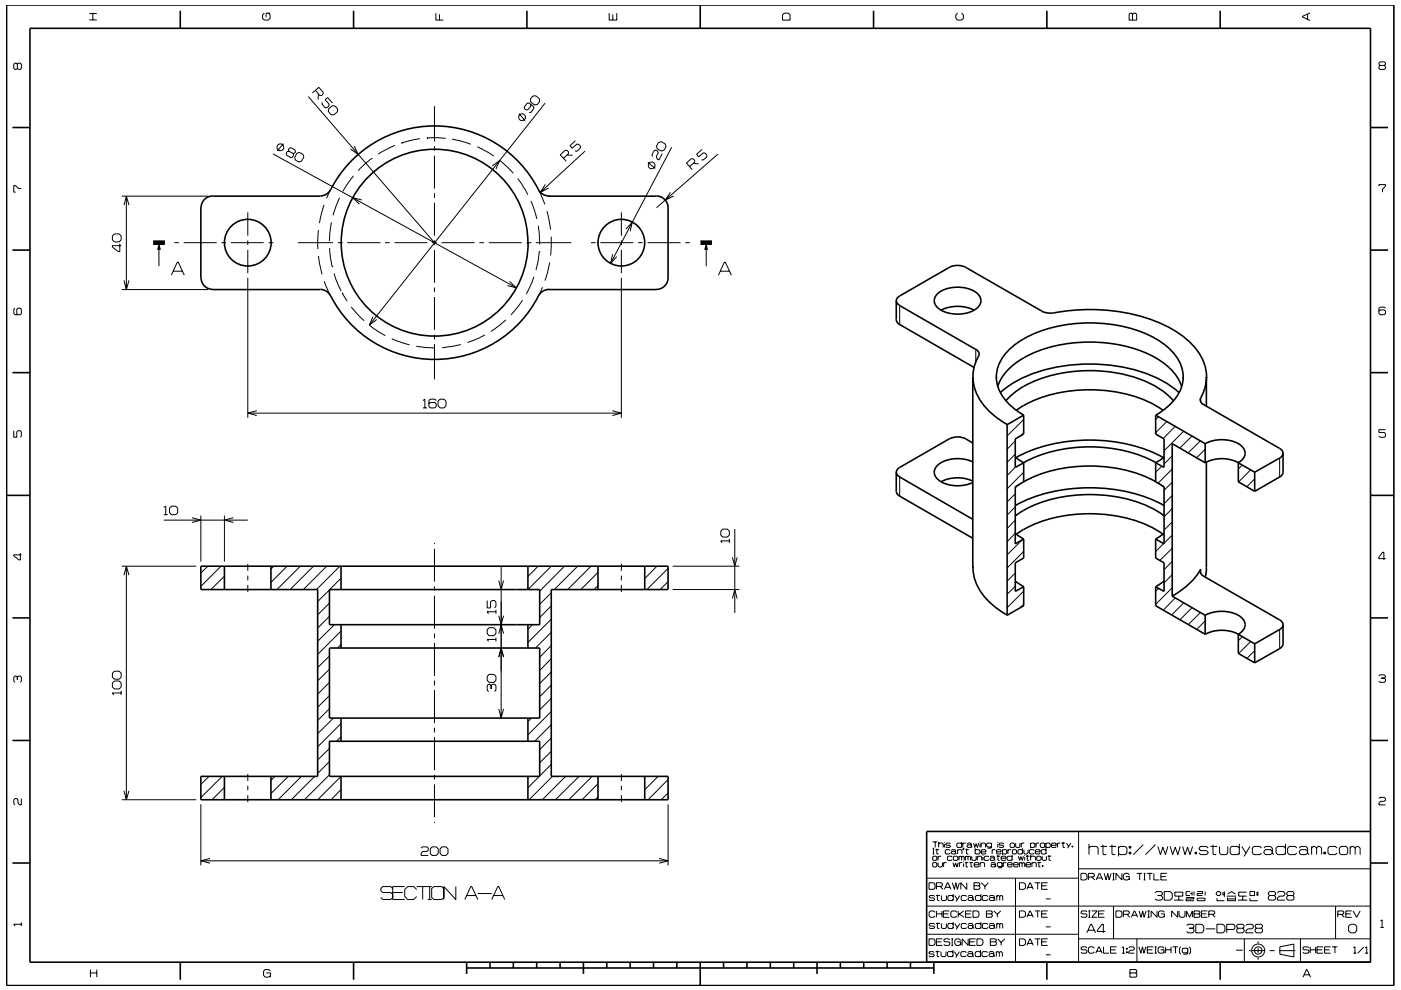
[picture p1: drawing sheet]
<svg xmlns="http://www.w3.org/2000/svg" width="297mm" height="210mm" viewBox="0 0 297 210" stroke-linecap="round" stroke-linejoin="round" font-family="sans-serif">
<g fill="none" stroke="#000" stroke-width=".21">
<path d="M3.7 13.6l-.3-.2h-.2l-.3 .2v.9l.3 .2 .5-.2M3.7 13.6l.2-.2h.4l.2 .2v.9l-.2 .2h-.4l-.2-.2M3.7 13.6v.9M18.9 4.2h1.6M18.9 2.9h1.6M19.7 2.9v1.3M56 2.8l-.3 .4v.7l.3 .4h.9l.4-.4v-.7l-.4-.4M57.3 2.8h-.9v.9M66.9 19.2l.9 1 .4 .1 .3-.3v-.4l-.9-1.1-1.4 1.2M67.5 19.9l-.1 1.2M92.4 2.8v1.5h1.6M93.2 3v1.3"/>
<path d="M129.2 2.8v1.5h1.6v-1.5M129.9 3v1.3M166.3 2.8h.8l.4 .4v1.1h-1.6v-1.1zM203 2.8l-.4 .4v.7l.4 .4h.9l.4-.4v-.7l-.4-.4M239.6 2.8h.3l.2 .2 .3-.2h.3l.3 .2v1.3h-1.6v-1.3zM240.1 3v1.3M277.2 3v1.1M277.7 2.7l-1.6 .8v.1l1.6 .8M292.6 13.9l-.2-.3v-.2l.2-.3h.9l.2 .3v.2l-.2 .3M292.6 13.9l-.2 .2v.4l.2 .2h.9l.2-.2v-.4l-.2-.2M292.6 13.9h.9M57.9 32.6l51.6 28.4"/>
<path d="M60.1 30.5l-1.3 1.5M61.3 32.1l-.1-.4 .1-.3 .4-.1 .8 .5 .1 .4-.1 .3h-.4M61.3 32.1l.8 .4M61.3 32.1l-.4 .1-.2 .3 .1 .4 .9 .5 .4-.1 .1-.4-.1-.4M62.9 32.5l.6-.2 .8 .5 .1 .5-.5 .9-.5 .2-.8-.5-.1-.5zM65.4 20.5l26.7 31M68.3 21.7v.4l.6 .7h.4l.4-.3 .1-.4-.9-1 .6-.4 1 1.1M69.7 23.1l.7-.7 .6 .1 .6 .6-.1 .6-.7 .7-.6-.1-.6-.6zM74.9 37.3l-2.2 3.3M75.1 31l.8 1.8-1.6-1.2M78.9 33.6l-1 .7-2 1.9M83.7 30.9l-3.5 1.8"/>
<path d="M85.1 30.3h.1M89 29.4l-3.9 .9M90.5 29.3h.1M90.5 29.3l2.5-.1 1.5 .1M92.1 22.5v7.5M92.1 31v1M92.1 33v7M96 29.5h.1M96 29.5l2 .5 1.8 .6M101.2 31.2l1.8 .8 1.7 1.1M104.4 35.2l1.6-1.2-.8 1.8M105.9 34l2.9 2.7"/>
<path d="M109.8 37.9l2.1 3.4M110 24.1l1.3 1.5M110.1 24.4v.1M112.5 22.1l.1 .4-.7 .8h-.4l-.3-.2v-.4l.6-.8 .4-.1 1 .8v.4l-.6 .8-.4 .1M113 20.4l.6-.1 .7 .6 .1 .6-.5 .7-.6 .1-.8-.7-.1-.6zM115.6 21.9l-37.3 47.1M115.6 39.1l-1 1.7 1.7-.9M119.5 33.6l1-1v-.4l-.3-.3h-.4l-1 .9 1.3 1.4M120.2 32.9h1.2M122 29.8l-1.1 1.1 .4 .5 1-.8h.4l.4 .4v.4l-.8 .7-.4-.1M124 32l-9.4 8.8M137.4 34.5l1.5 1.2"/>
<path d="M137.5 34.8h.1M139.6 30.2l.6-.1 .9 .4 .1 .6-.4 .7-.6 .2-.8-.4-.2-.6zM140.4 32.6l-.7 1.3-.4-.2-.2-.5 .5-.8-.2-.4-.3-.2-.4 .2-.5 .8 .1 .4M142.4 31.2l-12.9 24.7M146.2 35.3l1.1-.9v-.4l-.3-.3h-.4l-1.1 .9 1.3 1.4M146.9 34.7l1.2 .1M148.8 31.7l-1.1 1 .4 .6 1-.9 .4 .1 .4 .4v.4l-.8 .6h-.4M152.2 32.7l-13 11.4M292.4 39.5v-.3h1.3v.3l-.6 .6v.7M4.5 40h-.6l-.6-.6h-.4v1.4h.4M24.3 49.6h1l.4 .4v.9l-.4 .4h-1l-.5-.4v-.9zM25.4 51.7v1.7h-.3l-1.3-1v-.3h1.9"/>
<path d="M25.8 41.6h18.3M26.3 43.5l.5-1.9 .5 1.9M26.3 59.5l.5 1.9 .5-1.9M26.8 41.6v19.8M33.7 51.5v5M35.9 51.5h.1M36.3 58.4l1.3-2.8h.2l1.3 2.8M36.7 57.5h1.9M37 51.5h.9M38.9 51.5h7M46.9 51.5h1M48.9 51.5h7"/>
<path d="M52.5 45v5M52.5 51v1M52.5 53v4.9M52.5 58.9v29.7M56.9 51.5h1.1M58.9 51.5h.1M63.2 51.5h7.4M67.5 48.8l-.1 4M67.5 54.3l.8 3.9M68.7 43.5l-.6 1.9-.4 1.9M68.7 59.6l1.4 3.1M69.9 52.6l.1 1.8 .4 2.2"/>
<path d="M70.1 40.3l-.8 1.8M70.3 47.2l-.5 3.9M70.4 56.6h.1M70.8 58l1.5 3.7M71.6 51.5h1M72 41.9l-.8 1.9-.6 1.9M73.6 51.5h7M76.7 42.4l-1.9-.5 1.4 1.4M81.6 51.5h1M83.7 51.5h6.9M91.6 51.5h1M92.1 41v1"/>
<path d="M92.1 43v7M92.1 51v1M92.1 53v7M93.6 51.5h7M101.6 51.5h1M103.6 51.5h7M108 59.7l1.5 1.3-1.9-.4M111.6 51.5h1M112.6 42.6l1.2 3.8M113.2 58.7l-1.6 3.7M113.6 51.5h7.5M114.1 47.9l.3 4"/>
<path d="M114.2 40.3l1.3 3M114.3 53.4h.1M114.3 53.4l-.3 2.4-.4 1.5M115.9 44.8l.8 3.9M116.5 55.7l-.4 2.2-.6 1.6M116.8 50.2v4M125.3 51.5h1M127.3 51.5h7M129.9 53.9l-.4 2 1.3-1.5M131.7 45v5M131.7 51v1M131.7 53v4.9"/>
<path d="M131.7 58.9v29.7M132.7 48.6l1.4-1.5-.5 2M135.3 51.5h1M137.3 51.5h7M142.2 40.8l-1.1 1.7 1.7-.9M145.3 51.5h1M149.7 51.5v5M152.3 58.4l1.3-2.8h.2l1.3 2.8M152.7 57.5h1.9M3.2 65.4l-.3 .2v.9l.3 .3h1.1l.2-.3v-.9l-.2-.2h-.5l-.2 .2v.9l.2 .3M25.8 61.4h18.3M72.6 62.2h.1"/>
<path d="M72.6 62.2l1 1.7M74.5 65.1l2.7 2.9M78.4 69l3.3 2.2M79.1 67.1l-.8 1.9 1.6-1.2M83.1 71.8l1.3 .6 2.4 .7M88.3 73.4l3.9 .4M92.1 61v1M92.1 63v7M92.1 71v1M92.1 73v7.5M97.7 73.1l-3.9 .6M102.8 71l-1.3 .7-2.4 .9"/>
<path d="M107.3 67.9l-3.2 2.4M110.8 63.7l-2.5 3.1M115 60.9l-.8 1.8M190.8 64.8v4M206.9 74.1v2.7M293.7 65.4l-.2-.3h-.9l-.2 .3v1.1l.2 .3h.9l.2-.3v-.5l-.2-.3h-.9l-.2 .3M2.9 91.3v1.4h.7v-1.1l.2-.3h.5l.2 .3v.9l-.2 .2M52.5 87.6h79.2M54.4 87.1l-1.9 .5 1.9 .5M89.7 85l.4-.3v1.8M89.7 86.5h.8M92.5 85l-.3-.3h-1l-.3 .3v1.2l.3 .3h1l.3-.3v-.5l-.3-.3h-1l-.3 .3"/>
<path d="M92.9 85.1l.4-.4h.8l.5 .4v1l-.5 .4h-.8l-.4-.4zM129.8 87.1l1.9 .5-1.9 .5M215.3 99.1l-1.8 1.8M215.3 96.3l-1.8 1.8M215.3 93.5l-1.8 1.8M217 91.8l-.7 .7M217 89l-3.5 3.5M245.6 88.4l-.6 .6M246.3 98.9l-1.3 1.3M247.4 89.4l-2.4 2.4M248.5 96.7l-1.7 1.7M248.5 99.5l-3 3"/>
<path d="M249.2 90.4l-2.6 2.6M250.9 91.5l-4.1 4.1M252.7 92.5l-2.6 2.5M254.5 93.5l-2.6 2.5M254.6 84.4v.9M255.5 98.1h.1M255.5 95.3l-1.8 1.8M263.4 98.6l-.9 .9M265.2 99.6l-2.6 2.6M271.3 97.2v4M293.7 91.1h-1.3v.6h1.1l.2 .3v.5l-.2 .2h-.9l-.2-.2M4.3 117.3v1.5h-.2l-1.2-.9v-.2h1.6"/>
<path d="M34.7 110.3h17.8M34.7 107.6l.4-.2v1.8M34.7 109.2h.9M35.9 107.8l.5-.4h.9l.4 .4v.9l-.4 .5h-.9l-.5-.5zM40.7 109.8l1.9 .5-1.9 .5M42.6 109.3v9.8M47.6 109.3v9.8M49.5 109.8l-1.9 .5 1.9 .5M52.5 119.6v1.5M92.1 115.1v.3M92.1 116.4v7M131.7 119.6v1.5"/>
<path d="M153.2 112.2h1l.4 .4v.9l-.4 .4h-1l-.4-.4v-.9zM154.6 114.7h-1.8l.3 .4M154.6 114.3v.8M155.3 118.2l.5 1.9 .5-1.9M155.8 112.2v17.8M190.8 101.2v4M215.3 113.1l-1.8 1.8M215.3 110.3l-1.8 1.8M215.3 107.5l-1.8 1.8M215.3 104.7l-1.8 1.8M216.7 114.5l-3.2 3.2M217 102.2l-1.7 1"/>
<path d="M217 117l-3.5 3.5M217 100.2l-3.5 3.5M245 102.2l1.8 1M246.7 115.3l-1.7 1.7M248.5 119.1l-1.7 1.7M248.5 116.3l-2.6 2.6M248.5 110.7l-1.7 1.7M248.5 107.9l-1.7 1.7M248.5 105.1l-1.7 1.7M248.5 102.3l-1.7 1.7M248.5 113.5l-1.7 1.7M266 101.6l-1.6 1.6"/>
<path d="M293.8 118.5h-1.5v-.3l.9-1.1h.2v1.6M25.8 120.1h15.8M26.3 122l.5-1.9 .5 1.9M26.8 120.1v49.5M44.1 120.1l-1.5 1.4M46.9 120.1l-4.3 4.3M47.6 125h-.1M47.6 122.2l-2.9 2.8M52.5 122.1v1M52.5 124.1v1.5M58.1 120.1l-.7 .6M60.9 120.1l-3.5 3.4"/>
<path d="M63.7 120.1l-5 4.9M66.5 120.1l-5 4.9M69.3 120.1l-5 4.9M69.8 139.1l-2.4 2.5M69.8 130.7l-2.4 2.5M69.8 127.9l-2.4 2.5M69.8 125.1l-2.4 2.5M70.9 132.5l-3.5 3.5M72 120.1l-4.9 4.9M72.3 133.9l-4.9 4.9M72.3 122.6l-2.4 2.4M72.3 136.6l-.8 .8"/>
<path d="M92.1 124.4v.9M92.1 126.4v6.9M92.1 134.4v1M92.1 136.4v7M103.3 127.4v1.5h.7v-1.2l.3-.3h.6l.3 .3v.9l-.3 .3M103.7 133.1h1l.5 .5v.8l-.5 .4h-1l-.4-.4v-.8zM105.2 135.6h-1.9l.3 .5M105.2 129.3v.9M105.2 135.2v.9M105.2 129.7h-1.9l.3 .5M105.7 130.6l.6 1.9 .5-1.9M105.7 123.1l.6 1.9 .5-1.9"/>
<path d="M105.8 139.4l.5-1.9 .5 1.9M105.8 134.4l.5-1.9 .5 1.9M106.3 120.1v32.2M112.9 132.5l-1 1M114.1 120.1l-2.2 2.2M116.9 134.1l-3.4 3.3M116.9 131.3l-5 5M116.9 128.5l-2.5 2.5M116.9 120.1l-5 4.9M116.9 139.7l-2.5 2.5M116.9 136.9l-2.5 2.5M116.9 125.7l-2.5 2.5"/>
<path d="M119.7 120.1l-5.3 5.3M122.5 120.1l-5 4.9M125.3 120.1l-4.9 4.9M126.8 124.2l-.9 .8M126.8 121.4l-3.7 3.6M131.7 122.1v1M131.7 124.1v1.5M139.3 120.1l-2.6 2.6M141.6 123.4l-1.6 1.6M141.6 120.6l-4.4 4.4M142.6 120.1h14.2M142.6 125h14.2"/>
<path d="M155.3 127l.5-2 .5 2M215.3 124.3l-1.8 1.8M215.3 121.5l-1.8 1.8M217 128.2l-.7 .7M217 125.4l-3.5 3.5M245.7 124.8l-.7 .6M248.5 124.7l-3.5 3.5M248.5 121.9l-1.7 1.8M249.2 126.8l-2.6 2.6M251 127.8l-2.6 2.6M252.7 128.9l-2.5 2.5M254.5 129.9l-2.5 2.6"/>
<path d="M254.6 120.8v.8M255.5 134.5h.1M255.5 131.7l-1.8 1.8M263.4 135l-.9 .9M265.2 136.1l-2.6 2.5M266 138l-1.6 1.7M271.3 133.5v4.1M3.7 143.6l-.3-.2h-.2l-.3 .2v.9l.3 .2M3.7 143.6l.2-.2h.4l.2 .2v.9l-.2 .2M3.7 143.6v.6M23.8 142.8l.5-.4h1l.4 .4v.8l-.4 .5h-1l-.5-.5zM23.8 144.9l.5-.5h1l.4 .5v.8l-.4 .4h-1l-.5-.4z"/>
<path d="M25.7 146.5v.9M25.7 147h-1.9l.3 .4M69.8 144.7l-2.4 2.5M69.8 158.7l-2.4 2.5M69.8 150.3l-2.4 2.5M69.8 147.5l-2.4 2.5M69.8 141.9l-2.4 2.5M70.7 152.3l-3.3 3.3M72.3 153.5l-4.9 4.9M72.3 156.3l-1 .9M92.1 144.4v1M92.1 146.3v7.1"/>
<path d="M92.1 154.3v1.1M92.1 156.4v7M103.7 143h1l.5 .5v.8l-.5 .4h-1l-.4-.4v-.8zM104.1 145.4l.3-.3h.5l.3 .3v1l-.3 .3M104.1 145.4l-.3-.3h-.2l-.3 .3v1l.3 .3M104.1 145.4v.7M105.7 150.4l.6 1.9 .5-1.9M112.7 152.3l-.8 .8M116.9 148.1l-2.5 2.5M116.9 145.3l-2.5 2.5M116.9 159.3l-2.5 2.5M116.9 156.5l-2.5 2.5"/>
<path d="M116.9 153.7l-3.5 3.5M116.9 150.9l-5 5M116.9 142.5l-2.5 2.5M292.4 143.4l.2-.3h.9l.2 .3v.2l-.2 .2M292.9 143.8h.6M293.5 143.8l.2 .3v.4l-.2 .2h-.9l-.2-.2M4.5 169.4v1.3h-.3l-.4-.4v-.7l-.2-.2h-.4l-.3 .2v.9l.3 .2M25.8 169.6h15.8M26.3 167.7l.5 1.9 .5-1.9M42.6 170.6v12.9M44.3 164.7l-1.7 1.7M47.1 164.7l-4.5 4.5"/>
<path d="M47.6 167l-2.6 2.6M52.5 164.2v1.4M52.5 166.7v.9M52.5 168.6v1.5M58.3 164.7l-.9 .8M61.1 164.7l-3.7 3.6M63.9 164.7l-4.9 4.9M66.7 164.7l-4.9 4.9M69.8 161.5l-2.4 2.5M69.8 164.3l-5.2 5.3M72.3 167.5l-2.1 2.1M72.3 164.7l-4.9 4.9"/>
<path d="M89.3 179.9l.2-.3h1l.3 .3v.4l-.3 .3h-.8l-.4 .4v.4h1.5M91.6 179.6h.9l.4 .4v1l-.4 .4h-.9l-.4-.4v-1zM92.1 164.4v.9M92.1 166.4v6.9M92.1 174.4v.2M93.7 179.6h.9l.4 .4v1l-.4 .4h-.9l-.4-.4v-1zM114.3 164.7l-2.4 2.4M116.9 162.1l-2.5 2.5M117.1 164.7l-4.9 4.9M119.9 164.7l-4.9 4.9M122.8 164.7l-5 4.9M125.6 164.7l-5 4.9"/>
<path d="M126.8 169l-.6 .6M126.8 166.2l-3.4 3.4M131.7 164.2v1.4M131.7 166.7v.9M131.7 168.6v1.5M136.7 164.7h.1M139.5 164.7l-2.8 2.8M141.6 168.2l-1.4 1.4M141.6 165.4l-4.2 4.2M141.6 170.6v12.9M197.7 178.6h1M197.7 179.9h.4"/>
<path d="M197.9 179.9v1.2M198.3 178.6v1.1M198.6 180v1.1h.4M199 179l.2-.2h.6l.2 .2v.7M199 178.6v1.1M200.2 178.6v.1M200.2 179v.7M201.5 179l-.2-.2h-.6l-.2 .3 .2 .2h.6l.2 .3-.2 .1h-.6l-.2-.1M203.9 179l-.2-.2h-.7l-.1 .2v.6l.1 .1h.7l.2-.1M203.9 178.6v1.1M204.1 178.8v.9M204.2 179.9h.2l-.2 .4z"/>
<path d="M204.3 179.9l-.1 .4M204.8 178.8h-.5l-.2 .2M204.9 180v1.1h.4M205 179l.2-.2h.6l.2 .2v.6M206 179.4l-.2-.2h-.6l-.2 .2 .2 .3h.6l.2-.1M206 179.6l.1 .1M206.4 178.8l.3 .9 .3-.8 .2 .8 .3-.9M206.8 179.9v1.2M207.8 178.6v.1M207.8 179v.7M208 179l.2-.2h.5l.3 .2v.7M208 178.8v.9"/>
<path d="M210.2 179l-.2-.2h-.6l-.2 .2v.4l.2 .3h.6l.2-.3M210.2 178.8v.9l-.2 .2h-.6M211.5 178.6v.1M211.5 179v.7M212.8 179l-.2-.2h-.6l-.2 .3 .2 .2h.6l.2 .3-.2 .1h-.6l-.2-.1M214.3 178.8h.6l.2 .2v.6l-.2 .1h-.6l-.1-.1v-.6zM215.3 178.8v.8l.2 .1h.6l.1-.1v-.8M216.5 178.8v.9M216.8 179.9v1.2M217.2 178.8h-.5l-.2 .2M218.5 179l.2-.2h.5l.2 .2v.6l-.2 .1h-.5l-.2-.1M218.5 178.8v1.1"/>
<path d="M219.7 178.8v.9M220.3 178.8h-.5l-.1 .2M220.6 179l.2-.2h.5l.2 .2v.6l-.2 .1h-.5l-.2-.1zM221.7 179l.3-.2h.5l.2 .2v.6l-.2 .1h-.5l-.3-.1M221.7 178.8v1.1M221.8 179.9v1.2M222.9 179.3h1l-.1-.5h-.7l-.2 .2v.6l.2 .1h.7l.1-.1M224.2 178.8v.9M224.8 178.8h-.4l-.2 .2M225.1 178.8h.7M225.4 178.6v1.1h.4M226.1 178.8l.5 .8"/>
<path d="M227 178.8l-.6 1.1M227.3 179.4h.2v.3h-.2zM227.4 179.4v.3M228.7 176.4v27.7M230.9 179.9l.3-.4h1.3l.3 .4v1.4M230.9 179v2.3M233.3 179.5h1.4M233.8 179.2v1.9l.2 .2h.6M235.2 179.5h1.4M235.8 179.2v1.9l.2 .2h.5M237.1 179.9l.4-.4h1l.4 .4v1l-.4 .4h-1l-.4-.4M237.1 179.5v2.1"/>
<path d="M239.4 179.5h.4v.4h-.4zM239.6 179.5v.4M242.4 179.2l-2.1 2.1M245 179.2l-2.1 2.1M245.5 179.5l.5 1.8 .5-1.6 .6 1.6 .5-1.8M248.1 179.5l.5 1.8 .6-1.6 .5 1.6 .5-1.8M250.7 179.5l.5 1.8 .6-1.6 .5 1.6 .6-1.8M256.2 179.9l-.4-.4h-1.2l-.4 .4 .4 .5h1.2l.4 .5-.4 .4h-1.2l-.4-.4M256.6 179.5h1.5M257.2 179.2v1.9l.1 .2h.6M258.6 179.5v1.4l.3 .4h1.1l.3-.4v-1.4M262.8 179.9l-.4-.4h-1.2l-.4 .4v1l.4 .4h1.2l.4-.4"/>
<path d="M262.8 179v2.3M263.3 179.5l.9 1.4M265 179.5l-1.2 2.1M267.5 179.9l-.4-.4h-1.2l-.4 .4v1l.4 .4h1.2l.4-.4M268 179.9l.3-.4h1.1l.3 .4v1M272.5 179.9l-.3-.4h-1.3l-.3 .4v1l.3 .4h1.3l.3-.4M272.5 179v2.3M274.9 179.9l-.3-.4h-1.2l-.4 .4v1l.4 .4h1.2l.3-.4M275.5 179.9l.3-.4h1.1l.3 .4v1M278.1 179.9l.3-.4h.4l.3 .4M278.1 179.5v1.8M279.1 179.9l.4-.4h.3l.4 .4v1.4"/>
<path d="M279.1 179.9v1.4M283.5 179.9l-.4-.4h-1.2l-.3 .4v1l.3 .4h1.2l.4-.4M284.3 179.5h1.1l.3 .4v1l-.3 .4h-1.1l-.3-.4v-1zM286.3 179.9l.3-.4h.3l.4 .4M286.3 179.5v1.8M287.3 179.9l.4-.4h.3l.4 .4v1.4M287.3 179.9v1.4M292.4 169.4l.2-.3h.9l.2 .3v.3l-.2 .3h-.8l-.3 .3v.4h1.3M4.5 195.7v.7M4.5 196h-1.6l.3 .4M42.6 182.6h99M44.5 182.1l-1.9 .5 1.9 .5"/>
<path d="M80.7 190.4l.4 .4h1.7l.5-.4M83.3 188.5l-.5-.5h-1.7l-.4 .5v.4l.4 .4h1.7l.5 .4M83.3 189.3h2.1M85.8 188h-2.5v2.8h2.5M88.3 188.7l-.6-.7h-1.3l-.6 .7v1.5l.6 .6h1.3l.6-.6M88.3 188h3.2M89.6 188v2.8M90.7 190.8h.8M91.1 188v2.8M94.1 188.5l-.5-.5h-1.6l-.5 .5v1.9l.5 .4h1.6l.5-.4M96.6 188v2.8l-2.5-2.8v2.8M98.5 190.8l1.3-2.8h.2l1.3 2.8"/>
<path d="M99 189.9h1.9M101.3 189.5h3M104.3 190.8l1.2-2.8h.2l1.3 2.8M104.7 189.9h1.9M139.7 182.1l1.9 .5-1.9 .5M196.5 198.2h32.2M196.5 192.2h94.1M196.6 186.3h32.1M197 199.1h.9l.3 .4v.7l-.3 .3h-.9zM197 187.2h.9l.3 .4v.7l-.3 .3h-.9zM197.7 181.1h.4M197.7 181.8l.2-.2h.6l.1 .2v.5l-.1 .2h-.6l-.2-.2z"/>
<path d="M197.7 183.1l.2-.1h.6l.1 .1v.6l-.1 .2h-.6l-.2-.2zM198.2 190.2l-.2-.3h-.8l-.2 .3 .2 .3h.8l.2 .3-.2 .2h-.8l-.2-.2M198.2 196.1l-.2-.2h-.8l-.2 .2 .2 .3h.8l.2 .2-.2 .3h-.8l-.2-.2M198.2 193.5l-.2-.3h-.7l-.3 .3v.8l.3 .3h.7l.2-.3M198.3 180.2h.8M198.5 189.9h.8M198.5 195.9h.8M198.5 188h1.1l.2-.2v-.4l-.2-.2h-1.1v1.4M198.5 199.8h1.1M198.5 193.2v1.4M198.5 193.8h1.2M198.7 189.7v1.2l.5 .1"/>
<path d="M198.7 195.7v1.1l.5 .1M198.9 183v.7l.2 .2h.5l.2-.2v-.7M198.9 181.6v.9M199.3 188l.6 .6M199.6 181.6h-.5l-.2 .2M199.6 189.9v.9l.2 .2h.6l.3-.2v-.9M199.6 195.9v.8l.2 .2h.6l.3-.2v-.8M199.7 193.2v1.4M199.8 199.1h-1.3v1.4h1.3M200 193.8h1.1M200.1 183v.9M200.2 188.6l.7-1.4h.1l.6 1.4"/>
<path d="M200.4 188.2h1M200.7 183h-.5l-.1 .1M201.3 193.2h-1.3v1.4h1.3M201.4 199.3l-.2-.2h-.9l-.2 .5 .2 .2h.9l.2 .2v.3l-.2 .2h-.9l-.2-.2M201.4 180.4l-.1-.2h-.7l-.2 .2v.5l.2 .2h.7l.1-.2M201.7 180.4l.2-.2h.5l.2 .2v.5M201.7 199.1h.4M201.9 199.1v1.4M201.9 187.2l.5 1.4 .2-1.4 .4 1.4 .4-1.4M201.9 181.8l-.2-.2h-.7l-.1 .2v.5l.1 .2h.7l.2-.2M202.1 183l.2 .9 .3-.9 .3 .9 .3-.9M202.1 190.2l-.2-.3h-.7l-.2 .3v.6l.2 .2h.7l.2-.2"/>
<path d="M202.1 196.1l-.2-.2h-.7l-.2 .2v.6l.2 .2h.7l.2-.2M202.1 189.6v1.4M202.1 195.6v1.3M202.1 181.8l.2-.2h.6l.2 .2v.5l-.2 .2h-.6l-.2-.2zM202.4 189.9l.5 .9M202.4 195.9l.5 .8M202.6 180.8l-.2-.2h-.5l-.2 .2 .2 .3h.5l.2-.2M202.6 180.9l.2 .2M202.9 193.5l-.3-.3h-.7l-.3 .3v.8l.3 .3h.7l.3-.3M202.9 199.8h.8v.7M203 180.4l.2-.2h.6l.2 .2v.7M203 180.2v.9"/>
<path d="M203.2 193.2v1.4M203.3 181.8l.2-.2 .4 .2M203.3 181.6v.9M203.4 193.8l1 .8M203.4 183v.9M203.5 189.9l-.8 1.3M203.5 195.9l-.8 1.2M203.7 199.5l-.3-.4h-.7l-.3 .4v.7l.3 .3h.7l.3-.3M203.9 181.8v.7M203.9 181.8l.1-.2 .4 .2v.7M204 183h-.4l-.2 .1M204.3 182.7v.2"/>
<path d="M204.3 183.1v.8M204.3 193.2l-1.1 .8M204.6 183h.7M204.7 180.2h.7M204.7 181.6v.9M204.7 181.8l.1-.2 .4 .2M204.7 193.8h1.1M204.8 182.8v1l.4 .1M204.9 190.2l-.2-.3h-.7l-.2 .3v.6l.2 .2h.7l.2-.2M204.9 196.1l-.2-.2h-.7l-.2 .2v.6l.2 .2h.7l.2-.2M205 187.2v1.4l-1.3-1.4v1.4M205.2 190.2l.2-.3h.7l.2 .3v.6"/>
<path d="M205.2 196.1l.2-.2h.7l.2 .2v.6M205.2 181.8v.7M205.2 181.8l.2-.2 .4 .2v.7M205.3 199.1v1.4l-1.3-1.4v1.4M205.6 183h.7M205.6 199.8h1M205.9 182.8v1l.3 .1M206 193.2h-1.3v1.4h1.3M206 181.6v.7l.2 .2h.6l.2-.2v-.7M206.3 193.2h1l.3 .3v.8l-.3 .3h-1zM206.3 190.6l-.2-.2h-.7l-.2 .2 .2 .4h.7l.2-.2M206.3 196.5l-.2-.2h-.7l-.2 .2 .2 .4h.7l.2-.2"/>
<path d="M206.3 190.8l.2 .2M206.3 196.7l.2 .2M206.5 187.2h1.1l.2 .2-.2 .5 .2 .2v.3l-.2 .2h-1.1zM206.5 187.9h1.1M206.5 183.4h1.1l-.2-.4h-.7l-.2 .1v.6l.2 .2h.7l.2-.2M206.8 180.4l.1-.2h.7l.2 .2v.5l-.2 .2h-.7l-.1-.2M206.8 199.1h-1.2v1.4h1.2M207.1 199.1h1l.3 .4v.7l-.3 .3h-1zM207.2 181.8l.2-.2h.5l.2 .2v.7M207.2 181.6v.9M207.8 183.1l.2-.1h.6l.1 .1v.8M207.8 183v.9"/>
<path d="M208 190.2l-.2-.3h-.8l-.2 .3v.6l.2 .2h.8l.2-.2M208 196.1l-.2-.2h-.8l-.2 .2v.6l.2 .2h.8l.2-.2M208 189.6v1.4M208 195.6v1.3M208 180.7h1v-.3l-.2-.2h-.6l-.2 .2v.5l.2 .2h.6l.2-.2M208.1 187.2l.7 .8M208.4 181.3v.2M208.4 181.8v.7M208.8 188v.6M209.1 193.2h1.1l.2 .2-.2 .4 .2 .2v.3l-.2 .3h-1.1zM209.1 193.8h1.1M209.5 190.2l-.3-.3h-.7l-.2 .3v.6l.2 .2h.7l.3-.2"/>
<path d="M209.5 196.1l-.3-.2h-.7l-.2 .2v.6l.2 .2h.7l.3-.2M209.5 187.2l-.7 .8M209.7 181.8l-.2-.2h-.7l-.1 .2v.5l.1 .2h.7l.2-.2M209.7 190.2l.3-.3h.6l.2 .3v.6M209.7 196.1l.3-.2h.6l.2 .2v.6M209.9 181.8l.2-.2h.5l.3 .2v.5M210 199.1h1l.2 .2-.2 .5 .2 .2v.3l-.2 .2h-1zM210 199.8h1M210.1 183.1l.2-.1h.5l.2 .1v.6M210.4 180.2v.9M210.7 193.2l.8 .7M210.8 190.6l-.2-.2h-.6l-.3 .2v.2l.3 .2h.6l.2-.2"/>
<path d="M210.8 196.5l-.2-.2h-.6l-.3 .2v.2l.3 .2h.6l.2-.2M210.8 190.8l.2 .2M210.8 196.7l.2 .2M210.9 182.2l-.3-.3h-.5l-.2 .3 .2 .3h.5l.3-.2M210.9 182.3l.1 .2M211 183.5l-.2-.2h-.5l-.2 .2 .2 .4h.5l.2-.2M211 183.7l.2 .2M211 180.2h-.4l-.2 .2M211.3 181.6h.7M211.3 180.7h1l-.2-.5h-.6l-.2 .2v.5l.2 .2h.6l.2-.2M211.3 190.2l.2-.3 .5 .3M211.3 189.9v1.1"/>
<path d="M211.3 195.9v1M211.3 196.1l.2-.2 .5 .2M211.5 193.9v.7M211.5 199.1l.8 .8M211.6 181.4v1l.3 .1M212 190.2l.2-.3 .4 .3v.8M212 190.2v.8M212 196.1v.8M212 196.1l.2-.2 .4 .2v.8M212.2 193.2l-.7 .7M212.3 182h1v-.2l-.2-.2h-.6l-.2 .2v.5l.2 .2h.6l.2-.2M212.3 199.9v.6"/>
<path d="M212.5 183.1l-.2-.1h-.7l-.2 .1v.5l.2 .2h.7l.2-.2M212.5 183v.9l-.2 .2h-.7M212.6 180.4l.1-.2h.6l.1 .2v.5l-.1 .2h-.6l-.1-.2M212.6 180.2v1.1M212.7 183v.9M213 199.1l-.7 .8M213.4 183h-.5l-.2 .1M213.6 183.4h1l-.1-.4h-.7l-.2 .1v.6l.2 .2h.7l.1-.2M213.7 180.2v.9M214.4 180.2h-.5l-.2 .2M214.6 181.8l-.2-.2h-.7l-.2 .2v.5l.2 .2h.7l.2-.2M214.6 181.3v1.2"/>
<path d="M214.6 180.4l.2-.2h.5l.2 .2v.5l-.2 .2h-.5l-.2-.2zM214.9 183.4h1l-.2-.4h-.6l-.2 .1v.6l.2 .2h.6l.2-.2M215.3 186.3v17.8M215.9 181.6l.3 .9 .2-.8 .3 .8 .3-.9M216.2 183v.9M216.2 183.1l.2-.1 .3 .1M216.2 199.1h.9l.3 .4v.7l-.3 .3h-.9zM216.2 187.2h.9l.3 .4v.7l-.3 .3h-.9zM216.2 193.2h.9l.3 .3v.8l-.3 .3h-.9zM216.7 183.1l.2-.1 .4 .1v.8M216.7 183.1v.8M216.8 180.4l-.2-.2h-.6l-.2 .2v.5l.2 .2h.6l.2-.2"/>
<path d="M217.1 180.2v.7l.2 .2h.5l.2-.2v-.7M217.3 181.3v.2M217.3 181.8v.7M217.5 183.4h1l-.1-.4h-.7l-.2 .1v.6l.2 .2h.7l.1-.2M217.5 181.6h.8M217.7 194.6l.7-1.4 .7 1.4M217.7 188.6l.7-1.4 .7 1.4M217.8 181.4v1l.4 .1M217.9 194.1h1M217.9 188.2h1M218.5 181.8l.2-.2h.6l.2 .2v.7M218.5 181.3v1.2"/>
<path d="M218.8 183.1l.2-.1h.5l.2 .1v.8M218.8 183v.9M219.2 180.4l-.1-.2h-.7l-.2 .2v.5l.2 .2h.7l.1-.2M219.4 199.1h1.2M219.4 193.2h1.2M219.4 187.2h1.2M219.5 180.7h1l-.2-.5h-.6l-.2 .2v.5l.2 .2h.6l.2-.2M219.8 181.8l.2-.2h.5l.2 .2v.5l-.2 .2h-.5l-.2-.2zM220 183h.7M220 187.2v1.4M220 193.2v1.4M220 199.1v1.4"/>
<path d="M220.3 182.8v1l.3 .1M220.8 199.8h1.1M220.8 193.8h1.1M220.8 187.9h1.1M221 183.6h.1v.2h-.1zM221 181.6v.7l.1 .2h.6l.2-.2v-.7M221.1 183.6v.2M221.7 196.6h1.1M221.7 190.7h1.1M221.8 180.4l-.2-.2h-.6l-.2 .2v.5l.2 .2h.6l.2-.2M222.1 199.1h-1.3v1.4h1.3M222.1 187.2h-1.3v1.4h1.3"/>
<path d="M222.1 193.2h-1.3v1.4h1.3M222.1 181.6h.8M222.4 181.4v1l.4 .1M228.7 199.1h61.9M228.7 184.3h61.9M229.2 185.2h.9l.4 .4v.7l-.4 .3h-.9zM230.4 197.9l.9-1.9h.1l.9 1.9M230.5 193.4l-.2-.2h-.9l-.2 .2 .2 .4h.9l.2 .2v.3l-.2 .3h-.9l-.2-.3M230.7 197.3h1.3M230.8 186h1l.2-.2v-.3l-.2-.3h-1v1.4M230.8 193.2h.4M230.8 194.6h.4"/>
<path d="M231 193.2v1.4M231.5 186l.6 .6M231.5 193.2h1.1l-1.1 1.4h1.1M232.4 186.6l.6-1.4h.2l.6 1.4M232.6 186.2h1M232.9 193.8h1.1M234.1 185.2l.4 1.4 .4-1.4 .3 1.4 .4-1.4M234.2 193.2h-1.3v1.4h1.3M234.4 197.6h-1.7v-.3l.9-1.3h.3v1.9M235.9 185.2h.4M235.9 186.6h.4M236.1 185.2v1.4"/>
<path d="M236.1 192.2v6.9M236.6 193.2h1l.3 .3v.8l-.3 .3h-1zM237.9 185.2v1.4l-1.3-1.4v1.4M238.2 193.9h1l.2-.2v-.3l-.2-.2h-1v1.4M238.7 185.9h.7v.7M238.9 193.9l.7 .7M239.4 180.8h.4v.3h-.4zM239.4 185.6l-.3-.4h-.6l-.3 .4v.7l.3 .3h.6l.3-.3M239.6 180.8v.3M239.9 194.6l.6-1.4 .7 1.4M240.1 194.1h.9M241 185.2h1.1"/>
<path d="M241 199.1v5M241.5 193.2l.4 1.4 .4-1.4 .3 1.4 .4-1.4M241.6 185.2v1.4M242.5 185.2h.4M242.5 186.6h.4M242.7 185.2v1.4M243.2 185.2h1.1M243.3 193.2h.5M243.3 194.6h.5M243.5 193.2v1.4M243.8 185.2v1.4M244.6 185.2v1.4h1.2"/>
<path d="M244.9 189.4l.3-.3h1l.3 .3v.2l-.3 .3M245.3 193.2v1.4l-1.2-1.4v1.4M245.4 189.9h.8M246.1 193.8h.8v.8M246.1 185.9h1.1M246.2 189.9l.3 .3v.5l-.3 .2h-1l-.3-.2M246.8 189.1h1.3l.4 .4v1l-.4 .4h-1.3zM246.9 193.5l-.4-.3h-.6l-.3 .3v.8l.3 .3h.6l.4-.3M247.4 185.2h-1.3v1.4h1.3M248.9 190.9h2M249.1 189.2h1.7v.9h-1.7zM249.7 193.2v1.4l-1.3-1.4v1.4"/>
<path d="M249.9 190.1v.8M250 193.2v1.1l.3 .3h.6l.3-.3v-1.1M251.5 190.4h1.6v.3h-1.6v.3h1.6M251.5 194.6v-1.4l.7 1.4 .6-1.4v1.4M251.6 196.3l.3-.3h1l.3 .3v.3l-.3 .3M252.1 196.9h.8M252.3 189.1h-.8v.8h.8M252.3 189.5h.4M252.7 189.1v.8M252.9 196.9l.3 .2v.5l-.3 .3h-1l-.3-.3M253.1 193.2h1.1l.2 .2-.2 .4 .2 .3v.2l-.2 .3h-1.1zM253.1 193.8h1.1"/>
<path d="M253.2 189.1v.8M253.4 180.8h.3v.3h-.3zM253.5 196h1.3l.4 .5v.9l-.4 .5h-1.3zM253.5 180.8v.3M253.8 189.1h1.2v.4h-1.2v.4h1.2M254 190.5h1.4l.1 .4-.1 .1h-1.4l-.2-.1zM254.7 193.8h1.1M255.5 189.1v.8M255.6 197h2M256 193.2h-1.3v1.4h1.3M256.3 193.9h1l.3-.2v-.3l-.3-.2h-1v1.4M257 193.9l.6 .7"/>
<path d="M258 196h1.3l.4 .5v.9l-.4 .5h-1.3zM258 190.5v.5h1.6M258.1 189.1h.5l.3 .3v.2l-.3 .3h-.5l-.2-.3v-.2zM259.1 189.4h.5M259.1 189.8h.5M259.6 189.1v1.1M260.1 190.1h2M260.1 197.1h1.4l.3-.2v-.6l-.3-.3h-1.4v1.9M260.3 190.7h1.7M260.3 190.4v.6h1.7v-.6M260.3 189.6l.8-.5 .9 .5M262.5 196.9l-.3 .2v.5l.3 .3h1l.3-.3v-.5l-.3-.2"/>
<path d="M262.5 196.9l-.3-.3v-.3l.3-.3h1l.3 .3v.3l-.3 .3M262.5 196.9h1M262.5 190.9h2M263.5 190.1v.8M263.8 199.1v5M264.2 196.3l.3-.3h.9l.3 .3v.4l-.3 .3h-.8l-.4 .4v.5h1.5M264.3 189.2h-1.7v.9h1.7M265 189.1h1v.8h-1zM265 190.5v.5h1.7M266.3 189.4h.4M266.3 189.8h.4M266.4 196.9l-.3-.3v-.3l.3-.3h1l.3 .3v.3l-.3 .3"/>
<path d="M266.4 196.9l-.3 .2v.5l.3 .3h1l.3-.3v-.5l-.3-.2M266.4 196.9h1M266.7 189.1v1M266.7 199.6v.5M269.2 189.9h1M269.2 189.9l-.3-.3v-.2l.3-.3h1l.3 .3v.2l-.3 .3M269.2 189.9l-.3 .3v.5l.3 .2h1l.3-.2v-.5l-.3-.3M269.7 180.6l-.3-.4h-1.1l-.3 .4v.3l.3 .4h1.1l.3-.4M269.7 180.9l.4 .4M270.8 189.4l.3-.3h1l.3 .3v.4l-.3 .3h-.8l-.5 .4v.4h1.6M273.1 189.9h1M273.1 189.9l-.3-.3v-.2l.3-.3h1l.3 .3v.2l-.3 .3"/>
<path d="M273.1 189.9l-.3 .3v.5l.3 .2h1l.3-.2v-.5l-.3-.3M275.7 199.1v5M277.2 180.6l-.3-.4h-1.1l-.3 .4v.3l.3 .4h1.1l.3-.4M277.2 180.9l.4 .4M280.7 180.8h.3v.3h-.3zM280.9 180.8v.3M283.2 192.2v6.9M283.6 193.9h1.1l.2-.2v-.3l-.2-.2h-1.1v1.4M284.4 193.9l.6 .7M285.3 193.8h1.1M285.9 196.5l.5-.5h.8l.5 .5v.9l-.5 .5h-.8l-.5-.5zM286.6 193.2h-1.3v1.4h1.3"/>
<path d="M286.9 193.2l.8 1.4 .7-1.4M292.7 195.4l.3-.3v1.6M292.7 196.7h.7M19.2 206.4h1.3M19.2 205.7v1.6M20.5 205.7v1.6M56.5 206.4h.9v.9M57.4 206l-.4-.4h-.8l-.3 .4v.9l.3 .4h.8l.4-.4M198.1 202l-.2-.2h-.8l-.2 .2 .2 .3h.8l.2 .3-.2 .3h-.8l-.2-.2M198.4 201.8h.8M198.7 201.6v1.2l.4 .1M199.5 201.8v.9l.2 .2h.7l.2-.2v-.9"/>
<path d="M201.7 200.5h.4M202.1 202l-.3-.2h-.7l-.2 .2v.7l.2 .2h.7l.3-.2M202.1 201.5v1.4M202.3 201.8l.6 .9M203.4 201.8l-.8 1.3M204.9 202l-.3-.2h-.7l-.2 .2v.7l.2 .2h.7l.3-.2M205.1 202.1l.3-.3h.6l.2 .3v.6M206.2 202.5l-.2-.2h-.6l-.3 .2v.2l.3 .2h.6l.2-.2M206.2 202.7l.3 .2M207.9 202.1l-.2-.3h-.7l-.2 .3v.6l.2 .2h.7l.2-.2M207.9 201.5v1.4M209.4 202.1l-.2-.3h-.8l-.2 .3v.6l.2 .2h.8l.2-.2"/>
<path d="M209.7 202.1l.2-.3h.6l.2 .3v.6M210.7 202.5l-.2-.2h-.6l-.2 .2 .2 .4h.6l.2-.2M210.7 202.7l.2 .2M211.2 201.8v1.1M211.2 202.1l.2-.3 .5 .3M211.9 202.1l.2-.3 .4 .3v.8M211.9 202.1v.8M217.7 200.5l.7-1.4 .7 1.4M217.9 200.1h1M221.7 202.5h1.1M230.5 201l-.2-.2h-.9l-.2 .4 .2 .3h.9l.2 .2v.3l-.2 .2h-.9l-.2-.2M232 201.1l-.3-.3h-.6l-.3 .3v.8l.3 .3h.6l.3-.3"/>
<path d="M232.3 202.2l.7-1.4 .7 1.4M232.5 201.8h1M234 200.8v1.4h1.2M235.5 201.5h1M236.7 200.8h-1.2v1.4h1.2M237.9 202.2h.6M237.9 201l.3-.2v1.4M238.8 201.1h.2v.2h-.2zM238.8 201.9h.2v.2h-.2zM238.9 201.1v.2M238.9 201.9v.2M239.3 201l.2-.2h.8l.2 .2v.3l-.2 .2h-.7l-.3 .4v.3h1.2"/>
<path d="M239.6 205.6h1.2l.2 .3-.2 .5 .2 .2v.4l-.2 .3h-1.2zM239.6 206.4h1.2M241.5 200.8l.4 1.4 .3-1.4 .3 1.4 .4-1.4M243.2 201.5h1.1M244.5 200.8h-1.3v1.4h1.3M244.8 200.8h.4M244.8 202.2h.4M245 200.8v1.4M246.1 201.5h.7v.7M246.8 201.1l-.3-.3h-.6l-.4 .3v.8l.4 .3h.6l.3-.3M247.1 201.5h1.2M247.1 200.8v1.4"/>
<path d="M248.3 200.8v1.4M248.6 200.8h1.2M249.2 200.8v1.4M250.4 200.8a1.09 1.09 0 0 0 0 1.6M251.8 201.3l-.2-.2h-.7l-.2 .2v.6l.2 .2h.7l.2-.2M251.8 201.1v1.1l-.2 .2h-.7M252.1 200.8a1.1 1.1 0 0 1 0 1.6M262 201.5h1.5M264.8 201.6h3.4M266.7 201.1v1M266.7 203.1v.5M269.2 201.6h1"/>
<path d="M271.2 201.6h3.4M274.3 203l-2.9-.6v-1.6l2.9-.6v2.8M276.3 207.3l.7-1.6h.1l.8 1.6M276.5 206.8h1.1M277.5 201l-.2-.2h-.9l-.2 .4 .2 .3h.9l.2 .2v.3l-.2 .2h-.9l-.2-.2M277.8 201.5h1.1M277.8 200.8v1.4M278.9 200.8v1.4M279.2 201.5h1.1M280.5 200.8h-1.3v1.4h1.3M280.8 201.5h1.1M282.1 200.8h-1.3v1.4h1.3"/>
<path d="M282.4 200.8h1.1M283 200.8v1.4M286.9 202.2h.7M286.9 201l.4-.2v1.4M289.1 200.9l-1.2 1.3M289.4 202.2h.7M289.4 201l.4-.2v1.4"/>
<circle cx="59.5" cy="31.2" r=".72"/>
<circle cx="110.7" cy="24.8" r=".73"/>
<circle cx="138.2" cy="35.1" r=".72"/>
<circle cx="266.8" cy="201.6" r="1.38"/>
<circle cx="266.8" cy="201.6" r=".79"/>
</g>
<g fill="none" stroke="#000" stroke-width=".34">
<path d="M1.4 1.1h294.1v207.9h-294.1zM6.4 6h284.2v198.1h-284.3zM38.2 2.3v3.7M75 2.3v3.7M111.7 2.3v3.7M148.5 1.1v4.9M185.2 2.3v3.7M222 2.3v3.7M258.7 2.3v3.7M2.6 27h3.7M290.6 27h3.7M2.6 53h3.7"/>
<path d="M42.6 44.1v14.8M42.6 58.9a2.46 2.46 0 0 0 2.5 2.5M45.1 41.6a2.49 2.49 0 0 0-2.5 2.5M45.1 41.6h22.8M70.1 40.3a2.42 2.42 0 0 1-2.2 1.3M70.1 40.3a24.7 24.7 0 0 1 22.3-13.6 24.7 24.7 0 0 1 22 13.9l1.1 .8 .9 .2M116.4 41.6h22.8M139.2 41.6a2.49 2.49 0 0 1 2.4 2.5v14.8a2.46 2.46 0 0 1-2.4 2.5M201.3 56.7l-10.6 6.1a1.21 1.21 0 0 0-.7 1M201.3 56.7a3.8 3.8 0 0 1 3.5 0l16.1 9.3a5.8 5.8 0 0 0 4.1 .1 40 40 0 0 1 22 2.9 15.2 15.2 0 0 1 8.4 8.4l.3 1.3 .1 1.4v-.1M290.6 53h3.7M2.6 79h3.7"/>
<path d="M45.1 61.4h22.8M67.9 61.4a2.46 2.46 0 0 1 2.2 1.3M116.4 61.4h22.8M116.4 61.4a2.57 2.57 0 0 0-2.2 1.3 24.7 24.7 0 0 1-44.1 0M190 63.8v4a1.21 1.21 0 0 0 .8 1l15.7 9.1M190 63.8a1.21 1.21 0 0 0 .7 1M190.8 64.8l16.1 9.3a1.03 1.03 0 0 1 .6 1.5M198.1 63.8a3.4 3.4 0 0 1 3-2.7 7.4 7.4 0 0 1 6 1.1l.8 1 .1 .6M198.1 63.8a3.3 3.3 0 0 0 3 2.6 6.7 6.7 0 0 0 6.5-1.5l.4-1.1M199.5 65.8a8.1 8.1 0 0 1 7 0M206.3 80a11.1 11.1 0 0 0 5.1 8.6l2.1 1.4 3.5-2M207.5 75.6l-1 2.3-.3 2.1v40.4"/>
<path d="M290.6 79h3.7M201.3 93.1l-10.5 6a1.26 1.26 0 0 0-.8 1.1M201.3 93.1a3.8 3.8 0 0 1 3.5 0l1.4 .9M206.3 98a7.5 7.5 0 0 0-7.4 .6 2.06 2.06 0 0 0-.8 2 2.06 2.06 0 0 0 1.4 1.6 7.7 7.7 0 0 0 6.8 .1M211.5 82a12 12 0 0 1 6.5-6.6 31.3 31.3 0 0 1 26.4 .2 12 12 0 0 1 6.1 6.4M212.1 83.3a26.8 26.8 0 0 1 15.7-5.9 32.6 32.6 0 0 1 20.3 4.3l1.9 1.6M213.5 90.1v40.4l3.5-2v-4M215.3 97l1.7 1.2M215.4 97.1a34.7 34.7 0 0 1 31.3 0M215.5 87a20.6 20.6 0 0 1 9.2-3.7 31.2 31.2 0 0 1 20 2.5l1.9 1.2M217 98.1a31 31 0 0 1 28.1 0M217 88a10.7 10.7 0 0 1-5.7-7.1l-.1-.9v.1a9.1 9.1 0 0 1 4.8-7.6 29.9 29.9 0 0 1 22.8-3.1 18.4 18.4 0 0 1 10.5 6.1 7.5 7.5 0 0 1 1.6 4.6v-.1a9.2 9.2 0 0 1-4.8 7.4l-1 .6"/>
<path d="M217 88v4.1l-1.7 1v6l1.7-.9M217 98.2v4M245 88l10.5 6.1v4.1l-7-4.1v32.3M245 88v4.1l1.8 1v6l-1.8-.9M245 98.2v4M246.8 97l-1.8 1.2M248.8 85a20.8 20.8 0 0 0-13-6.1 29.5 29.5 0 0 0-20 3.9l-2.5 2.2M255.6 94.1a7.4 7.4 0 0 1 7.5 .4 2.05 2.05 0 0 1 .9 2 2.05 2.05 0 0 1-1.5 1.6 7.6 7.6 0 0 0-6.9 0M255.8 86.2v-6.2l-.3 2.1-.7 1.8a1.13 1.13 0 0 0 .4 1.9l16.1 9.3M255.8 98v23.1l-.3 1.3M271.3 95.1a1.21 1.21 0 0 1 .7 1M272 96.1a1.27 1.27 0 0 1-.7 1l-5.3 3.1"/>
<path d="M272 96.1v4.1a1.21 1.21 0 0 1-.7 1l-5.3 3M1.4 105.1h4.9M190 100.2v4a1.26 1.26 0 0 0 .8 1l15.4 9M190 100.2a1.26 1.26 0 0 0 .8 1M190.8 101.2l15.4 8.9M206.3 102.1a7.7 7.7 0 0 0-6.8 .1M215.3 107.2a34.9 34.9 0 0 1 31.5 0M215.3 113.1l1.7 1.2M215.3 103.2v12.2l1.7-1.1M215.5 113.3a20.6 20.6 0 0 1 9.2-3.7 31.2 31.2 0 0 1 20 2.5l1.9 1.2M217 102.2a31 31 0 0 1 27.9-.1l1.9 1.2M217 102.2l-1.7 1.1"/>
<path d="M217 114.3v4.1l-1.7 1v6l1.7-1M245 114.3v4.1l1.8 1v6l-1.8-.9M246.8 109.4a27.9 27.9 0 0 0-18.4-4.4 24.3 24.3 0 0 0-12.5 4l-.6 .4M246.8 113.2l-1.8 1.1M246.8 103.2v12.2l-1.8-1.1M266 100.2l-3.5-2v4l3.5 2M266 100.2v4M290.6 105.1h4.9M2.6 131.1h3.7M42.6 120.1h99v4.9h-24.7v39.7h24.7v4.9h-99v-4.9h24.7l.1-39.7h-24.8zM47.6 120.1v4.9M57.4 120.1v4.9"/>
<path d="M69.8 125h44.6v7.5h-44.5zM69.8 137.4h44.6v14.9h-44.5zM72.3 120.1v4.9M72.3 132.5v4.9M111.9 120.1v4.9M111.9 132.5v4.9M126.8 120.1v4.9M136.7 120.1v4.9M206.3 120.4v-.2a10.4 10.4 0 0 0 4.1 8.1l3.1 2.2M215.3 123.3l1.7 1.1M245 124.5v4l10.5 6v-4l-7-4.1M246.8 123.3l-1.8 1.2"/>
<path d="M254.6 120.7a15.2 15.2 0 0 1-6.1 5.7M254.6 120.8l-.1 .4a1.26 1.26 0 0 0 .7 1l16.1 9.3a1.27 1.27 0 0 1 .7 1M255.6 130.5a7.6 7.6 0 0 1 7.5 .4l.8 1 .1 .6M255.6 134.5a7.6 7.6 0 0 1 6.9 0M262.5 134.5v4.1l3.5 2M262.5 134.5l3.5 2.1M264 132.5a2.4 2.4 0 0 1-1.4 2M266 136.6v4M272 132.5a1.21 1.21 0 0 1-.7 1l-5.3 3.1M272 132.5v4.1a1.27 1.27 0 0 1-.7 1l-5.3 3M290.6 131.1h3.7M2.6 157.1h3.7"/>
<path d="M69.9 157.2h44.5v7.5h-44.6zM72.3 152.3v4.9M111.9 152.3v4.9M290.6 157.1h3.7M47.6 164.7v4.9M57.4 164.7v4.9M72.3 164.7v4.9M111.9 164.7v4.9M126.8 164.7v4.9M136.7 164.7v4.9M290.6 176.4h-94.1v27.7M2.6 183h3.7"/>
<path d="M290.6 183h3.7M38.2 204.1v3.7M75 204.1v3.7M98.9 205.3h99.1M98.9 204.1v2.5M103.9 204.1v1.2M108.8 204.1v1.2M113.8 204.1v1.2M118.7 204.1v1.2M123.7 204.1v2.5M128.6 204.1v1.2M133.6 204.1v1.2"/>
<path d="M138.6 204.1v1.2M143.5 204.1v1.2M148.5 204.1v4.9M153.4 204.1v1.2M158.4 204.1v1.2M163.3 204.1v1.2M168.3 204.1v1.2M173.2 204.1v2.5M178.2 204.1v1.2M183.1 204.1v1.2M188.1 204.1v1.2M193 204.1v1.2"/>
<path d="M198 204.1v2.5M222 204.1v3.7M258.7 204.1v3.7"/>
<circle cx="52.5" cy="51.5" r="5"/>
<circle cx="92.2" cy="51.5" r="19.8"/>
<circle cx="131.7" cy="51.5" r="5"/>
</g>
<path d="M32.5 51.5h2.5M148.5 51.5h2.5" fill="none" stroke="#000" stroke-width=".97" stroke-linecap="butt"/>
<path d="M33.7 51.5l.4 1.5h-.8zM149.7 51.5l.4 1.5h-.8z" fill="#000"/>
</svg>
